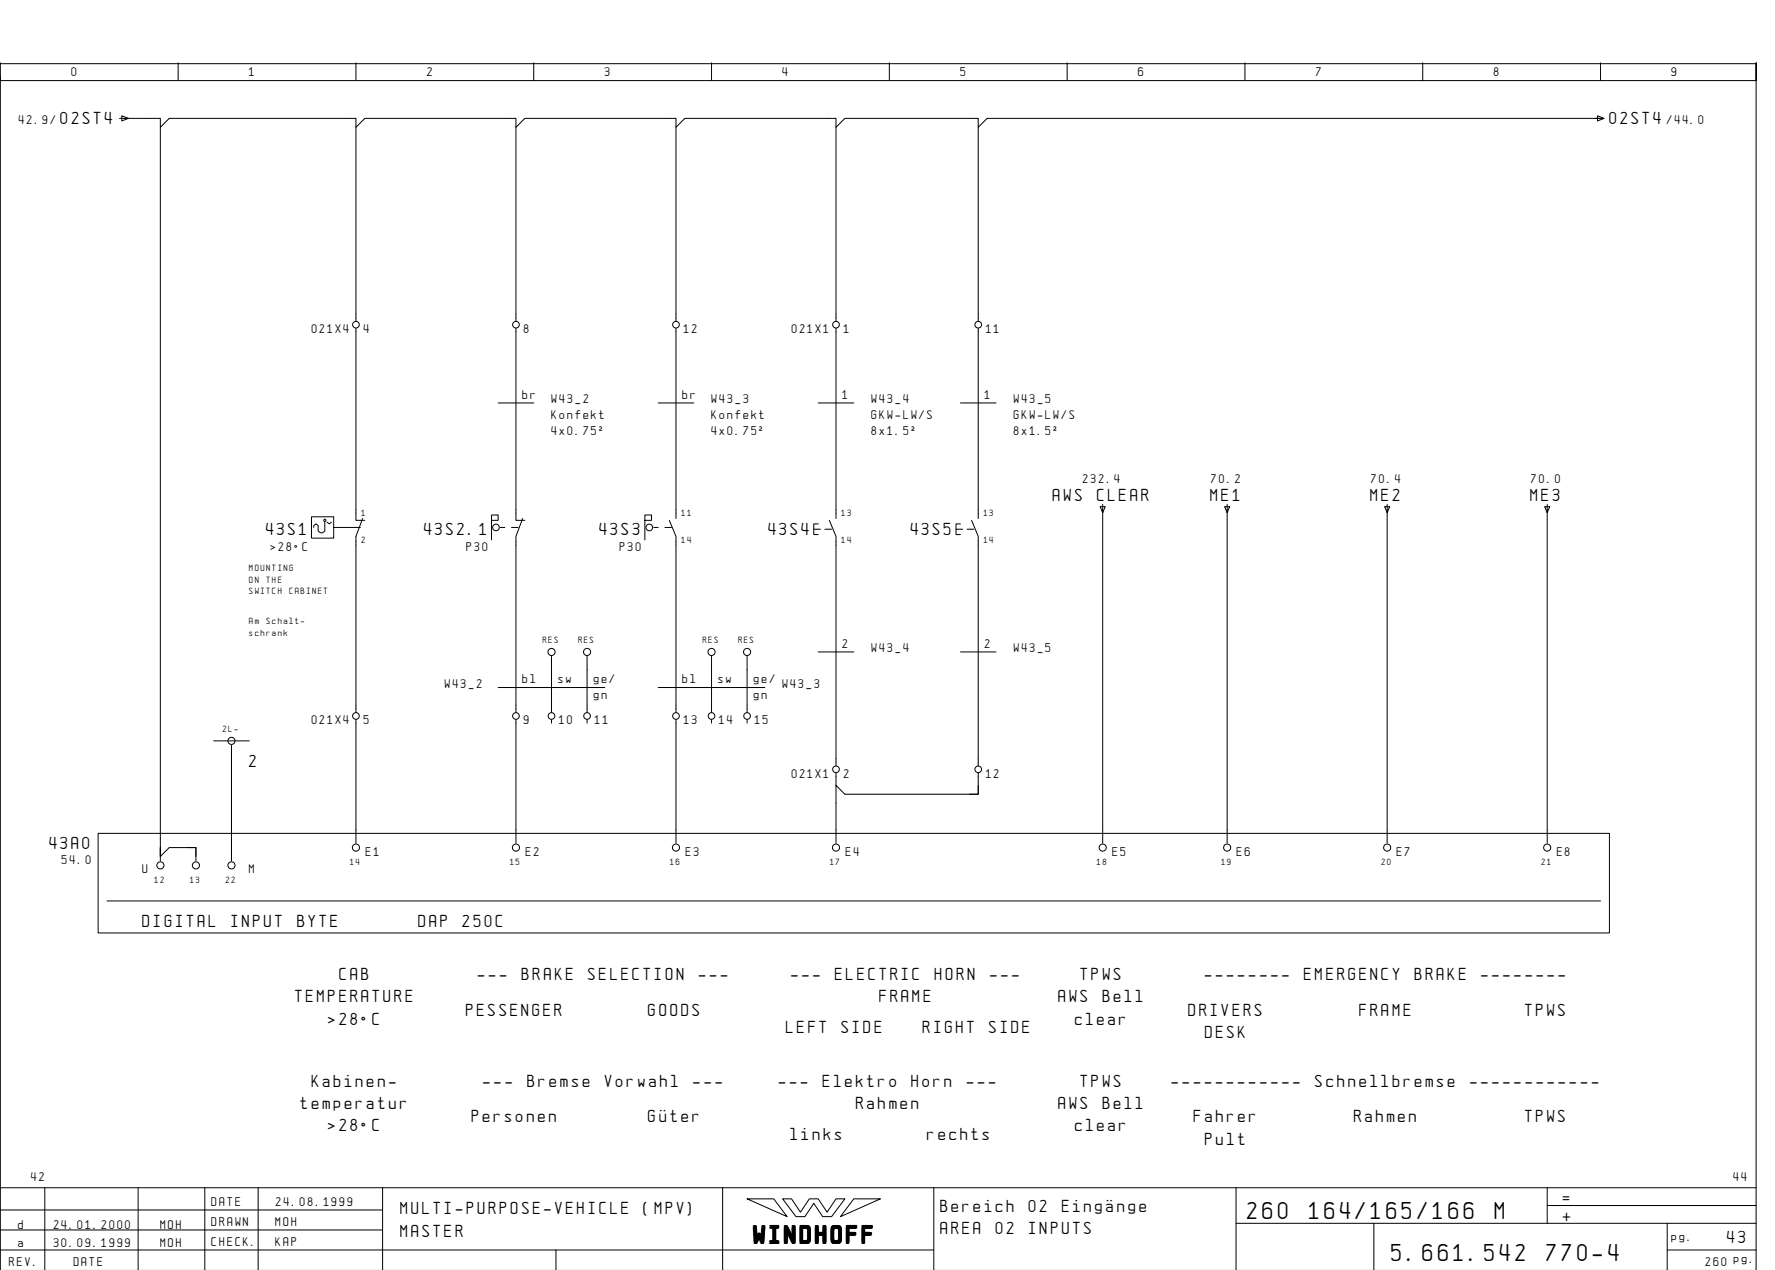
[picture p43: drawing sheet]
<svg xmlns="http://www.w3.org/2000/svg" width="399mm" height="286mm" viewBox="0 0 399 286" stroke-linecap="round" stroke-linejoin="round" font-family="sans-serif">
<defs><g id="words">
<g font-size="4.4">
<text x="280.6" y="274.1">260</text>
<text x="294.5" y="274.1">164/165/166</text>
<text x="336.3" y="274.1">M</text>
<text x="169.5" y="279.3">WINDHOFF</text>
<text x="313.1" y="283.6">5.661.542</text>
<text x="347.9" y="283.6">770-4</text>
</g>
<g font-size="3.1">
<text x="13.6" y="27.9">02ST4</text>
<text x="362.1" y="27.9">02ST4</text>
<text x="236.9" y="112.6">AWS</text>
<text x="246.8" y="112.6">CLEAR</text>
<text x="272.3" y="112.6">ME1</text>
<text x="308.3" y="112.6">ME2</text>
<text x="344.3" y="112.6">ME3</text>
<text x="59.9" y="120.4">43S1</text>
<text x="95.4" y="120.4">43S2.1</text>
<text x="134.9" y="120.4">43S3</text>
<text x="172.9" y="120.4">43S4</text>
<text x="204.9" y="120.4">43S5</text>
<text x="56.1" y="172.4">2</text>
<text x="11.1" y="190.9">43A0</text>
<text x="32.1" y="208.4">DIGITAL</text>
<text x="52" y="208.4">INPUT</text>
<text x="66.9" y="208.4">BYTE</text>
<text x="94.1" y="208.4">DAP</text>
<text x="104.1" y="208.4">250C</text>
<text x="76.3" y="220.4">CAB</text>
<text x="107.5" y="220.4">---</text>
<text x="117.4" y="220.4">BRAKE</text>
<text x="132.3" y="220.4">SELECTION</text>
<text x="157.2" y="220.4">---</text>
<text x="178" y="220.4">---</text>
<text x="187.9" y="220.4">ELECTRIC</text>
<text x="210.3" y="220.4">HORN</text>
<text x="222.7" y="220.4">---</text>
<text x="243.1" y="220.4">TPWS</text>
<text x="271" y="220.4">--------</text>
<text x="293.4" y="220.4">EMERGENCY</text>
<text x="318.3" y="220.4">BRAKE</text>
<text x="333.2" y="220.4">--------</text>
<text x="66.4" y="225.4">TEMPERATURE</text>
<text x="197.9" y="225.4">FRAME</text>
<text x="238.1" y="225.4">AWS</text>
<text x="248.1" y="225.4">Bell</text>
<text x="73.9" y="230.4">&gt;28¯C</text>
<text x="104.9" y="228.4">PESSENGER</text>
<text x="145.9" y="228.4">GOODS</text>
<text x="176.9" y="232.4">LEFT</text>
<text x="189.3" y="232.4">SIDE</text>
<text x="207.6" y="232.4">RIGHT</text>
<text x="222.6" y="232.4">SIDE</text>
<text x="241.9" y="230.4">clear</text>
<text x="267.4" y="228.4">DRIVERS</text>
<text x="271.1" y="233.4">DESK</text>
<text x="305.9" y="228.4">FRAME</text>
<text x="343.1" y="228.4">TPWS</text>
<text x="70.1" y="244.4">Kabinen-</text>
<text x="108.7" y="244.4">---</text>
<text x="118.7" y="244.4">Bremse</text>
<text x="136.1" y="244.4">Vorwahl</text>
<text x="156" y="244.4">---</text>
<text x="175.2" y="244.4">---</text>
<text x="185.2" y="244.4">Elektro</text>
<text x="205.1" y="244.4">Horn</text>
<text x="217.5" y="244.4">---</text>
<text x="243.1" y="244.4">TPWS</text>
<text x="263.6" y="244.4">------------</text>
<text x="295.9" y="244.4">Schnellbremse</text>
<text x="330.7" y="244.4">------------</text>
<text x="67.6" y="249.4">temperatur</text>
<text x="192.6" y="249.4">Rahmen</text>
<text x="238.1" y="249.4">AWS</text>
<text x="248.1" y="249.4">Bell</text>
<text x="73.9" y="254.4">&gt;28¯C</text>
<text x="106.1" y="252.4">Personen</text>
<text x="145.9" y="252.4">GÅter</text>
<text x="177.9" y="256.4">links</text>
<text x="208.6" y="256.4">rechts</text>
<text x="241.9" y="254.4">clear</text>
<text x="268.6" y="252.4">Fahrer</text>
<text x="271.1" y="257.4">Pult</text>
<text x="304.6" y="252.4">Rahmen</text>
<text x="343.1" y="252.4">TPWS</text>
<text x="90.1" y="273.1">MULTI-PURPOSE-VEHICLE</text>
<text x="144.8" y="273.1">(MPV)</text>
<text x="211.6" y="272.6">Bereich</text>
<text x="231.5" y="272.6">02</text>
<text x="238.9" y="272.6">EingÑnge</text>
<text x="351.6" y="270.6">=</text>
<text x="351.6" y="274.6">+</text>
<text x="90.1" y="278.1">MASTER</text>
<text x="211.6" y="277.6">AREA</text>
<text x="224" y="277.6">02</text>
<text x="231.5" y="277.6">INPUTS</text>
<text x="388.6" y="279.6">43</text>
</g>
<g font-size="2.3">
<text x="16.1" y="17.1">0</text>
<text x="56.1" y="17.1">1</text>
<text x="96.1" y="17.1">2</text>
<text x="136.1" y="17.1">3</text>
<text x="176.1" y="17.1">4</text>
<text x="216.1" y="17.1">5</text>
<text x="256.1" y="17.1">6</text>
<text x="296.1" y="17.1">7</text>
<text x="336.1" y="17.1">8</text>
<text x="376.1" y="17.1">9</text>
<text x="4.2" y="27.9">42.9/</text>
<text x="375" y="27.9">/44.0</text>
<text x="70.1" y="74.9">021X4</text>
<text x="81.8" y="74.9">4</text>
<text x="117.8" y="74.9">8</text>
<text x="153.8" y="74.9">12</text>
<text x="178.1" y="74.9">021X1</text>
<text x="189.8" y="74.9">1</text>
<text x="221.8" y="74.9">11</text>
<text x="117.6" y="89.6">br</text>
<text x="153.6" y="89.6">br</text>
<text x="189.6" y="89.6">1</text>
<text x="221.6" y="89.6">1</text>
<text x="124.1" y="90.6">W43_2</text>
<text x="124.1" y="94.2">Konfekt</text>
<text x="160.1" y="90.6">W43_3</text>
<text x="160.1" y="94.2">Konfekt</text>
<text x="196.1" y="90.6">W43_4</text>
<text x="196.1" y="94.2">GKW-LW/S</text>
<text x="228.1" y="90.6">W43_5</text>
<text x="228.1" y="94.2">GKW-LW/S</text>
<text x="124.1" y="97.8">4x0.75˝</text>
<text x="160.1" y="97.8">4x0.75˝</text>
<text x="196.1" y="97.8">8x1.5˝</text>
<text x="228.1" y="97.8">8x1.5˝</text>
<text x="243.6" y="108.5">232.4</text>
<text x="272.5" y="108.5">70.2</text>
<text x="308.5" y="108.5">70.4</text>
<text x="344.5" y="108.5">70.0</text>
<text x="60.9" y="123.9">&gt;28¯C</text>
<text x="105" y="123.9">P30</text>
<text x="139.5" y="123.9">P30</text>
<text x="189.6" y="145.6">2</text>
<text x="196.1" y="146.6">W43_4</text>
<text x="221.6" y="145.6">2</text>
<text x="228.1" y="146.6">W43_5</text>
<text x="100.1" y="154.6">W43_2</text>
<text x="117.6" y="153.6">bl</text>
<text x="125.6" y="153.6">sw</text>
<text x="133.6" y="153.6">ge/</text>
<text x="153.6" y="153.6">bl</text>
<text x="161.6" y="153.6">sw</text>
<text x="169.6" y="153.6">ge/</text>
<text x="176.1" y="154.6">W43_3</text>
<text x="133.6" y="157.2">gn</text>
<text x="169.6" y="157.2">gn</text>
<text x="70.1" y="162.9">021X4</text>
<text x="81.8" y="162.9">5</text>
<text x="117.8" y="162.9">9</text>
<text x="125.8" y="162.9">10</text>
<text x="133.8" y="162.9">11</text>
<text x="153.8" y="162.9">13</text>
<text x="161.8" y="162.9">14</text>
<text x="169.8" y="162.9">15</text>
<text x="178.1" y="174.9">021X1</text>
<text x="189.8" y="174.9">2</text>
<text x="221.8" y="174.9">12</text>
<text x="13.9" y="194.4">54.0</text>
<text x="32.1" y="196.4">U</text>
<text x="56.1" y="196.4">M</text>
<text x="82.3" y="192.4">E1</text>
<text x="118.3" y="192.4">E2</text>
<text x="154.3" y="192.4">E3</text>
<text x="190.3" y="192.4">E4</text>
<text x="250.3" y="192.4">E5</text>
<text x="278.3" y="192.4">E6</text>
<text x="314.3" y="192.4">E7</text>
<text x="350.3" y="192.4">E8</text>
<text x="7" y="265.6">42</text>
<text x="390" y="265.6">44</text>
<text x="47.6" y="271.1">DATE</text>
<text x="47.6" y="275.6">DRAWN</text>
<text x="62" y="275.6">MOH</text>
<text x="62.1" y="271.1">24.08.1999</text>
<text x="4.1" y="276.4">d</text>
<text x="4.1" y="280.4">a</text>
<text x="12.1" y="276.4">24.01.2000</text>
<text x="12.1" y="280.4">30.09.1999</text>
<text x="36.1" y="276.4">MOH</text>
<text x="36.1" y="280.4">MOH</text>
<text x="47.6" y="280.1">CHECK.</text>
<text x="62" y="280.1">KAP</text>
<text x="376.1" y="279.1">pg.</text>
<text x="2.1" y="284.6">REV.</text>
<text x="16.6" y="284.6">DATE</text>
<text x="383.7" y="284.6">260 pg.</text>
</g>
<g font-size="1.6">
<text x="81.3" y="116.1">1</text>
<text x="153.3" y="116.1">11</text>
<text x="189.4" y="116.1">13</text>
<text x="221.3" y="116.1">13</text>
<text x="81.3" y="122.1">2</text>
<text x="153.3" y="122.1">14</text>
<text x="189.4" y="122.1">14</text>
<text x="221.3" y="122.1">14</text>
<text x="56.1" y="128.4">MOUNTING</text>
<text x="56.1" y="131">ON</text>
<text x="60" y="131">THE</text>
<text x="56.1" y="133.6">SWITCH</text>
<text x="65.1" y="133.6">CABINET</text>
<text x="56.1" y="140.4">Am</text>
<text x="56.1" y="143">schrank</text>
<text x="60" y="140.4">Schalt-</text>
<text x="122.1" y="144.6">RES</text>
<text x="130.1" y="144.6">RES</text>
<text x="158.1" y="144.6">RES</text>
<text x="166.1" y="144.6">RES</text>
<text x="50.1" y="164.6">2L-</text>
<text x="78.8" y="194.6">14</text>
<text x="114.8" y="194.6">15</text>
<text x="150.8" y="194.6">16</text>
<text x="186.8" y="194.6">17</text>
<text x="246.8" y="194.6">18</text>
<text x="274.8" y="194.6">19</text>
<text x="310.8" y="194.6">20</text>
<text x="346.8" y="194.6">21</text>
<text x="34.8" y="198.6">12</text>
<text x="42.8" y="198.6">13</text>
<text x="50.8" y="198.6">22</text>
</g>
</g></defs>
<g fill="none" stroke="#000" stroke-width=".22">
<path d="M.1 14.1v4h395v-4v271.6M.1 17.1v250M.1 14.3h395M40.1 14.1v4M80.1 14.1v4M120.1 14.1v4M160.1 14.1v4M200.1 14.1v4M240.1 14.1v4M280.1 14.1v4M320.1 14.1v4M360.1 14.1v4"/>
<path d="M27.4 26l1.5 .6-1.5 .6zM36.1 28.6v164l2-2h6v3M80.1 28.6v43.6M116.1 28.6v43.6M152.1 28.6v43.6M188.1 28.6v43.6M220.1 28.6v43.6M359.4 26l1.5 .6-1.5 .6zM360.7 26.6h-138.6l-2 2v-2h-30l-2 2v-2h-34l-2 2v-2h-34l-2 2v-2h-34l-2 2v-2h-42l-2 2v-2h-9.2M80.1 73.8v43.2h2M116.1 73.8v43.2h2M152.1 73.8v42.8"/>
<path d="M188.1 73.8v42.8M220.1 73.8v42.8M112.1 90.6h8M148.1 90.6h8M184.1 90.6h8M216.1 90.6h8M73.1 117.4v2l-.5 .4h-.5l-.5-.4v-1.2l-.5-.4-.5 .4v.4M73.6 117.4l.5 .4 .5-.4M81.1 118.6h-6v-2.4h-5v4.8h5v-2.4M81.6 116.6l-1.5 4v39.6M110.6 117h1.5v-1.2h-1.5v5.6M112.6 118.6h1"/>
<path d="M115.1 118.6h1.5M117.6 116.6l-1.5 4v39.6M145.1 117h1.5v-1.2h-1.5v5.6M147.1 118.6h1M149.6 118.6h1.5M150.6 117l1.5 3.6v39.6M183.1 119h1.5M184.1 117.8h-1v2.4h1M185.6 119h1.5M186.6 117l1.5 3.6v51.6M215.1 119h1.5M216.1 117.8h-1v2.4h1"/>
<path d="M217.6 119h1.5M218.6 117l1.5 3.6v51.6M247.5 113.9h1.2l-.6 1.4zM248.1 113.5v76.1M275.5 113.9h1.2l-.6 1.4zM276.1 113.5v76.1M311.5 113.9h1.2l-.6 1.4zM312.1 113.5v76.1M347.5 113.9h1.2l-.6 1.4zM348.1 113.5v76.1M112.1 154.6h24M124.1 147.6v12.6"/>
<path d="M132.1 147.6v12.6M148.1 154.6h24M160.1 147.6v12.6M168.1 147.6v12.6M184.1 146.6h8M216.1 146.6h8M48.1 166.6h8M52.1 167.6v26M80.1 161.8v27.8M116.1 161.8v27.8M124.1 161.8v.8M132.1 161.8v.8"/>
<path d="M152.1 161.8v27.8M160.1 161.8v.8M168.1 161.8v.8M188.1 173.8v2.8M220.1 176.6v2h-2M220.1 173.8v4.8h-30l-2-2v13M22.1 187.4h340v22.4h-340zM36.1 190.6v3M42.1 190.6h2v2M24.1 202.6h336M10.1 267.1v18.5M31.1 267.1v18.5"/>
<path d="M46.1 267.1v18.6M58.1 267.1v18.6M86.1 272.1h-86M86.1 276.6h-86M86.1 267.1v18.6M162.6 267.1v18.6M168.1 269.6h6l3 4zM176.1 269.6h2l2 3 2-3h2l2 3 2-3h2l-3 4h-2l-2-3-2 3h-2zM192.1 269.6h6l-9 4zM210.1 267.1v18.6M278.1 275.1h117M278.1 267.1v18.6"/>
<path d="M309.1 275.1v10.6M348.1 271.1h47M348.1 267.1v8M375.1 275.1v10.6M395.1 267.1h-395v18.6M125.1 281.1v4.6M210.1 281.1h-210M375.1 281.1h20"/>
<circle cx="80.1" cy="73" r=".75"/>
<circle cx="116.1" cy="73" r=".75"/>
<circle cx="152.1" cy="73" r=".75"/>
<circle cx="188.1" cy="73" r=".75"/>
<circle cx="220.1" cy="73" r=".75"/>
<circle cx="73.1" cy="117" r=".25"/>
<circle cx="111.6" cy="118.6" r=".75"/>
<circle cx="146.1" cy="118.6" r=".75"/>
<circle cx="124.1" cy="146.6" r=".8"/>
<circle cx="132.1" cy="146.6" r=".8"/>
<circle cx="160.1" cy="146.6" r=".8"/>
<circle cx="168.1" cy="146.6" r=".8"/>
<circle cx="52.1" cy="166.6" r=".8"/>
<circle cx="80.1" cy="161" r=".75"/>
<circle cx="116.1" cy="161" r=".75"/>
<circle cx="124.1" cy="161" r=".75"/>
<circle cx="132.1" cy="161" r=".75"/>
<circle cx="152.1" cy="161" r=".75"/>
<circle cx="160.1" cy="161" r=".75"/>
<circle cx="168.1" cy="161" r=".75"/>
<circle cx="188.1" cy="173" r=".75"/>
<circle cx="220.1" cy="173" r=".75"/>
<circle cx="36.1" cy="194.6" r=".8"/>
<circle cx="44.1" cy="194.6" r=".8"/>
<circle cx="52.1" cy="194.6" r=".8"/>
<circle cx="80.1" cy="190.6" r=".8"/>
<circle cx="116.1" cy="190.6" r=".8"/>
<circle cx="152.1" cy="190.6" r=".8"/>
<circle cx="188.1" cy="190.6" r=".8"/>
<circle cx="248.1" cy="190.6" r=".8"/>
<circle cx="276.1" cy="190.6" r=".8"/>
<circle cx="312.1" cy="190.6" r=".8"/>
<circle cx="348.1" cy="190.6" r=".8"/>
</g>
<use href="#words"/>
</svg>
